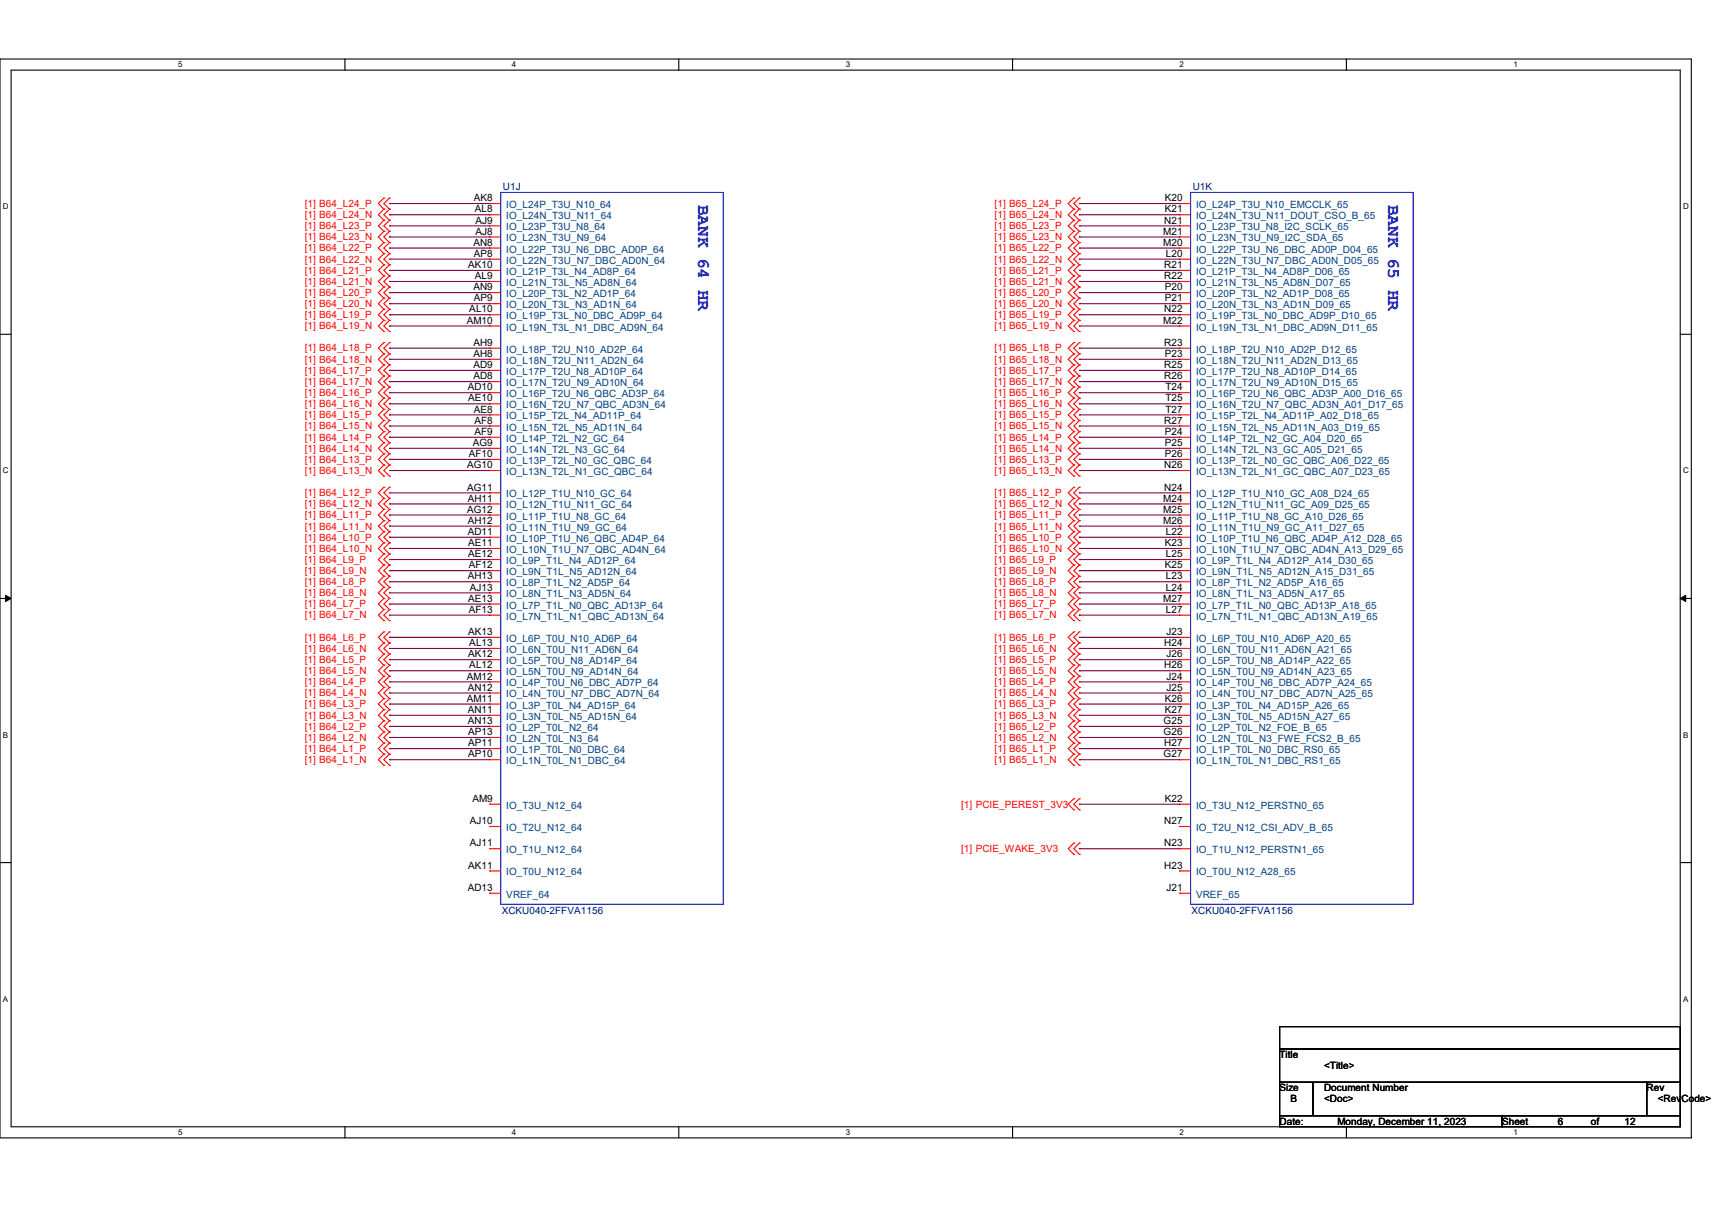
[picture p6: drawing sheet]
<svg xmlns="http://www.w3.org/2000/svg" width="297mm" height="210mm" viewBox="0 0 297 210" stroke-linecap="round" stroke-linejoin="round" font-family="sans-serif">
<defs><g id="words">
<g font-size="3.1" fill="#00f">
<text x="121.1" y="35.5" transform="rotate(90 121.1 35.5)">BANK 64 HR</text>
<text x="240.8" y="35.5" transform="rotate(90 240.8 35.5)">BANK 65 HR</text>
</g>
<g font-size="1.7" fill="#f00">
<text x="52.9" y="35.9">[1] B64_L24_P</text>
<text x="172.6" y="35.9">[1] B65_L24_P</text>
<text x="52.9" y="37.8">[1] B64_L24_N</text>
<text x="52.9" y="39.8">[1] B64_L23_P</text>
<text x="52.9" y="41.7">[1] B64_L23_N</text>
<text x="172.6" y="37.8">[1] B65_L24_N</text>
<text x="172.6" y="39.8">[1] B65_L23_P</text>
<text x="172.6" y="41.7">[1] B65_L23_N</text>
<text x="52.9" y="47.5">[1] B64_L21_P</text>
<text x="52.9" y="43.6">[1] B64_L22_P</text>
<text x="52.9" y="45.6">[1] B64_L22_N</text>
<text x="172.6" y="43.6">[1] B65_L22_P</text>
<text x="172.6" y="45.6">[1] B65_L22_N</text>
<text x="172.6" y="47.5">[1] B65_L21_P</text>
<text x="52.9" y="49.4">[1] B64_L21_N</text>
<text x="52.9" y="51.3">[1] B64_L20_P</text>
<text x="52.9" y="53.3">[1] B64_L20_N</text>
<text x="172.6" y="49.4">[1] B65_L21_N</text>
<text x="172.6" y="51.3">[1] B65_L20_P</text>
<text x="172.6" y="53.3">[1] B65_L20_N</text>
<text x="52.9" y="55.2">[1] B64_L19_P</text>
<text x="52.9" y="57.2">[1] B64_L19_N</text>
<text x="172.6" y="55.2">[1] B65_L19_P</text>
<text x="172.6" y="57.2">[1] B65_L19_N</text>
<text x="52.9" y="61">[1] B64_L18_P</text>
<text x="52.9" y="62.9">[1] B64_L18_N</text>
<text x="52.9" y="64.9">[1] B64_L17_P</text>
<text x="172.6" y="61">[1] B65_L18_P</text>
<text x="172.6" y="62.9">[1] B65_L18_N</text>
<text x="172.6" y="64.9">[1] B65_L17_P</text>
<text x="52.9" y="66.8">[1] B64_L17_N</text>
<text x="52.9" y="68.7">[1] B64_L16_P</text>
<text x="52.9" y="70.7">[1] B64_L16_N</text>
<text x="172.6" y="66.8">[1] B65_L17_N</text>
<text x="172.6" y="68.7">[1] B65_L16_P</text>
<text x="172.6" y="70.7">[1] B65_L16_N</text>
<text x="52.9" y="74.5">[1] B64_L15_N</text>
<text x="52.9" y="76.5">[1] B64_L14_P</text>
<text x="52.9" y="72.6">[1] B64_L15_P</text>
<text x="172.6" y="72.6">[1] B65_L15_P</text>
<text x="172.6" y="74.5">[1] B65_L15_N</text>
<text x="172.6" y="76.5">[1] B65_L14_P</text>
<text x="52.9" y="78.4">[1] B64_L14_N</text>
<text x="52.9" y="80.3">[1] B64_L13_P</text>
<text x="52.9" y="82.3">[1] B64_L13_N</text>
<text x="172.6" y="78.4">[1] B65_L14_N</text>
<text x="172.6" y="80.3">[1] B65_L13_P</text>
<text x="172.6" y="82.3">[1] B65_L13_N</text>
<text x="52.9" y="88">[1] B64_L12_N</text>
<text x="52.9" y="90">[1] B64_L11_P</text>
<text x="52.9" y="86.1">[1] B64_L12_P</text>
<text x="172.6" y="86.1">[1] B65_L12_P</text>
<text x="172.6" y="88">[1] B65_L12_N</text>
<text x="172.6" y="90">[1] B65_L11_P</text>
<text x="52.9" y="91.9">[1] B64_L11_N</text>
<text x="52.9" y="93.8">[1] B64_L10_P</text>
<text x="52.9" y="95.8">[1] B64_L10_N</text>
<text x="172.6" y="91.9">[1] B65_L11_N</text>
<text x="172.6" y="93.8">[1] B65_L10_P</text>
<text x="172.6" y="95.8">[1] B65_L10_N</text>
<text x="52.9" y="101.6">[1] B64_L8_P</text>
<text x="52.9" y="97.7">[1] B64_L9_P</text>
<text x="52.9" y="99.6">[1] B64_L9_N</text>
<text x="172.6" y="97.7">[1] B65_L9_P</text>
<text x="172.6" y="99.6">[1] B65_L9_N</text>
<text x="172.6" y="101.6">[1] B65_L8_P</text>
<text x="52.9" y="103.5">[1] B64_L8_N</text>
<text x="52.9" y="105.4">[1] B64_L7_P</text>
<text x="52.9" y="107.3">[1] B64_L7_N</text>
<text x="172.6" y="103.5">[1] B65_L8_N</text>
<text x="172.6" y="105.4">[1] B65_L7_P</text>
<text x="172.6" y="107.3">[1] B65_L7_N</text>
<text x="52.9" y="111.2">[1] B64_L6_P</text>
<text x="52.9" y="113.1">[1] B64_L6_N</text>
<text x="172.6" y="111.2">[1] B65_L6_P</text>
<text x="172.6" y="113.1">[1] B65_L6_N</text>
<text x="52.9" y="115.1">[1] B64_L5_P</text>
<text x="52.9" y="117">[1] B64_L5_N</text>
<text x="52.9" y="118.9">[1] B64_L4_P</text>
<text x="172.6" y="115.1">[1] B65_L5_P</text>
<text x="172.6" y="117">[1] B65_L5_N</text>
<text x="172.6" y="118.9">[1] B65_L4_P</text>
<text x="52.9" y="124.7">[1] B64_L3_N</text>
<text x="52.9" y="120.9">[1] B64_L4_N</text>
<text x="52.9" y="122.8">[1] B64_L3_P</text>
<text x="172.6" y="120.9">[1] B65_L4_N</text>
<text x="172.6" y="122.8">[1] B65_L3_P</text>
<text x="172.6" y="124.7">[1] B65_L3_N</text>
<text x="52.9" y="130.5">[1] B64_L1_P</text>
<text x="52.9" y="126.6">[1] B64_L2_P</text>
<text x="52.9" y="128.6">[1] B64_L2_N</text>
<text x="172.6" y="126.6">[1] B65_L2_P</text>
<text x="172.6" y="128.6">[1] B65_L2_N</text>
<text x="172.6" y="130.5">[1] B65_L1_P</text>
<text x="52.9" y="132.4">[1] B64_L1_N</text>
<text x="172.6" y="132.4">[1] B65_L1_N</text>
<text x="166.8" y="140.2">[1] PCIE_PEREST_3V3</text>
<text x="166.8" y="147.9">[1] PCIE_WAKE_3V3</text>
</g>
<g font-size="1.7">
<text x="82.2" y="34.9">AK8</text>
<text x="202.1" y="34.9">K20</text>
<text x="82.4" y="36.9">AL8</text>
<text x="82.5" y="38.8">AJ9</text>
<text x="82.5" y="40.7">AJ8</text>
<text x="201.8" y="40.7">M21</text>
<text x="202" y="38.8">N21</text>
<text x="202.1" y="36.9">K21</text>
<text x="81.2" y="46.5">AK10</text>
<text x="82.1" y="42.7">AN8</text>
<text x="82.2" y="44.6">AP8</text>
<text x="201.8" y="42.7">M20</text>
<text x="202" y="46.5">R21</text>
<text x="202.3" y="44.6">L20</text>
<text x="82.1" y="50.4">AN9</text>
<text x="82.2" y="52.3">AP9</text>
<text x="82.4" y="48.5">AL9</text>
<text x="202" y="48.5">R22</text>
<text x="202.1" y="50.4">P20</text>
<text x="202.1" y="52.3">P21</text>
<text x="81" y="56.2">AM10</text>
<text x="81.4" y="54.2">AL10</text>
<text x="201.8" y="56.2">M22</text>
<text x="202" y="54.2">N22</text>
<text x="82.1" y="60">AH9</text>
<text x="82.1" y="62">AH8</text>
<text x="82.1" y="63.9">AD9</text>
<text x="82.1" y="65.8">AD8</text>
<text x="202" y="60">R23</text>
<text x="202" y="63.9">R25</text>
<text x="202" y="65.8">R26</text>
<text x="202.1" y="62">P23</text>
<text x="81.1" y="67.8">AD10</text>
<text x="81.2" y="69.7">AE10</text>
<text x="82.2" y="71.6">AE8</text>
<text x="202.2" y="67.8">T24</text>
<text x="202.2" y="69.7">T25</text>
<text x="202.2" y="71.6">T27</text>
<text x="82" y="77.4">AG9</text>
<text x="82.3" y="73.5">AF8</text>
<text x="82.3" y="75.5">AF9</text>
<text x="202" y="73.5">R27</text>
<text x="202.1" y="75.5">P24</text>
<text x="202.1" y="77.4">P25</text>
<text x="81" y="81.3">AG10</text>
<text x="81.3" y="79.3">AF10</text>
<text x="202" y="81.3">N26</text>
<text x="202.1" y="79.3">P26</text>
<text x="81" y="85.1">AG11</text>
<text x="81" y="89">AG12</text>
<text x="81.1" y="87.1">AH11</text>
<text x="201.8" y="87.1">M24</text>
<text x="201.8" y="89">M25</text>
<text x="202" y="85.1">N24</text>
<text x="81.1" y="90.9">AH12</text>
<text x="81.1" y="92.8">AD11</text>
<text x="81.2" y="94.8">AE11</text>
<text x="201.8" y="90.9">M26</text>
<text x="202.1" y="94.8">K23</text>
<text x="202.3" y="92.8">L22</text>
<text x="81.1" y="100.6">AH13</text>
<text x="81.2" y="96.7">AE12</text>
<text x="81.3" y="98.6">AF12</text>
<text x="202.1" y="98.6">K25</text>
<text x="202.3" y="96.7">L25</text>
<text x="202.3" y="100.6">L23</text>
<text x="81.2" y="104.4">AE13</text>
<text x="81.3" y="106.4">AF13</text>
<text x="81.5" y="102.5">AJ13</text>
<text x="201.8" y="104.4">M27</text>
<text x="202.3" y="102.5">L24</text>
<text x="202.3" y="106.4">L27</text>
<text x="81.2" y="110.2">AK13</text>
<text x="81.4" y="112.1">AL13</text>
<text x="202" y="112.1">H24</text>
<text x="202.4" y="110.2">J23</text>
<text x="81" y="117.9">AM12</text>
<text x="81.1" y="119.9">AN12</text>
<text x="81.2" y="114.1">AK12</text>
<text x="81.4" y="116">AL12</text>
<text x="202" y="116">H26</text>
<text x="202.4" y="114.1">J26</text>
<text x="202.4" y="117.9">J24</text>
<text x="202.4" y="119.9">J25</text>
<text x="81" y="121.8">AM11</text>
<text x="81.1" y="123.7">AN11</text>
<text x="81.1" y="125.7">AN13</text>
<text x="201.9" y="125.7">G25</text>
<text x="202.1" y="121.8">K26</text>
<text x="202.1" y="123.7">K27</text>
<text x="81.2" y="127.6">AP13</text>
<text x="81.2" y="129.5">AP11</text>
<text x="81.2" y="131.4">AP10</text>
<text x="201.9" y="127.6">G26</text>
<text x="201.9" y="131.4">G27</text>
<text x="202" y="129.5">H27</text>
<text x="81.5" y="143">AJ10</text>
<text x="82" y="139.2">AM9</text>
<text x="202" y="143">N27</text>
<text x="202.1" y="139.2">K22</text>
<text x="81.5" y="146.9">AJ11</text>
<text x="202" y="146.9">N23</text>
<text x="81.1" y="154.6">AD13</text>
<text x="81.2" y="150.7">AK11</text>
<text x="202" y="150.7">H23</text>
<text x="202.4" y="154.6">J21</text>
<text x="222" y="183.6">Title</text>
<text x="229.7" y="185.5">&lt;Title&gt;</text>
<text x="222" y="189.4">Size</text>
<text x="223.9" y="191.3">B</text>
<text x="229.7" y="189.4">Document Number</text>
<text x="229.7" y="191.3">&lt;Doc&gt;</text>
<text x="285.7" y="189.4">Rev</text>
<text x="287.6" y="191.3">&lt;RevCode&gt;</text>
<text x="222" y="195.2">Date:</text>
<text x="232" y="195.2">Monday, December 11, 2023</text>
<text x="260.6" y="195.2">Sheet</text>
<text x="270.2" y="195.2">6</text>
<text x="276" y="195.2">of</text>
<text x="281.8" y="195.2">12</text>
</g>
<g font-size="1.7" fill="#000080">
<text x="87.2" y="33">U1J</text>
<text x="206.9" y="33">U1K</text>
<text x="87.1" y="158.7">XCKU040-2FFVA1156</text>
<text x="206.7" y="158.7">XCKU040-2FFVA1156</text>
</g>
<g font-size="1.7" fill="#004080">
<text x="87.8" y="36.1">IO_L24P_T3U_N10_64</text>
<text x="87.8" y="38.1">IO_L24N_T3U_N11_64</text>
<text x="87.8" y="40">IO_L23P_T3U_N8_64</text>
<text x="87.8" y="41.9">IO_L23N_T3U_N9_64</text>
<text x="207.5" y="36.1">IO_L24P_T3U_N10_EMCCLK_65</text>
<text x="207.5" y="38.1">IO_L24N_T3U_N11_DOUT_CSO_B_65</text>
<text x="207.5" y="40">IO_L23P_T3U_N8_I2C_SCLK_65</text>
<text x="207.5" y="41.9">IO_L23N_T3U_N9_I2C_SDA_65</text>
<text x="87.8" y="43.8">IO_L22P_T3U_N6_DBC_AD0P_64</text>
<text x="87.8" y="45.8">IO_L22N_T3U_N7_DBC_AD0N_64</text>
<text x="87.8" y="47.7">IO_L21P_T3L_N4_AD8P_64</text>
<text x="207.5" y="43.8">IO_L22P_T3U_N6_DBC_AD0P_D04_65</text>
<text x="207.5" y="45.8">IO_L22N_T3U_N7_DBC_AD0N_D05_65</text>
<text x="207.5" y="47.7">IO_L21P_T3L_N4_AD8P_D06_65</text>
<text x="87.8" y="49.6">IO_L21N_T3L_N5_AD8N_64</text>
<text x="87.8" y="51.6">IO_L20P_T3L_N2_AD1P_64</text>
<text x="87.8" y="53.5">IO_L20N_T3L_N3_AD1N_64</text>
<text x="207.5" y="49.6">IO_L21N_T3L_N5_AD8N_D07_65</text>
<text x="207.5" y="51.6">IO_L20P_T3L_N2_AD1P_D08_65</text>
<text x="207.5" y="53.5">IO_L20N_T3L_N3_AD1N_D09_65</text>
<text x="87.8" y="55.4">IO_L19P_T3L_N0_DBC_AD9P_64</text>
<text x="87.8" y="57.4">IO_L19N_T3L_N1_DBC_AD9N_64</text>
<text x="207.5" y="55.4">IO_L19P_T3L_N0_DBC_AD9P_D10_65</text>
<text x="207.5" y="57.4">IO_L19N_T3L_N1_DBC_AD9N_D11_65</text>
<text x="87.8" y="61.2">IO_L18P_T2U_N10_AD2P_64</text>
<text x="87.8" y="63.1">IO_L18N_T2U_N11_AD2N_64</text>
<text x="87.8" y="65.1">IO_L17P_T2U_N8_AD10P_64</text>
<text x="207.5" y="61.2">IO_L18P_T2U_N10_AD2P_D12_65</text>
<text x="207.5" y="63.1">IO_L18N_T2U_N11_AD2N_D13_65</text>
<text x="207.5" y="65.1">IO_L17P_T2U_N8_AD10P_D14_65</text>
<text x="87.8" y="67">IO_L17N_T2U_N9_AD10N_64</text>
<text x="87.8" y="68.9">IO_L16P_T2U_N6_QBC_AD3P_64</text>
<text x="87.8" y="70.9">IO_L16N_T2U_N7_QBC_AD3N_64</text>
<text x="207.5" y="67">IO_L17N_T2U_N9_AD10N_D15_65</text>
<text x="207.5" y="68.9">IO_L16P_T2U_N6_QBC_AD3P_A00_D16_65</text>
<text x="207.5" y="70.9">IO_L16N_T2U_N7_QBC_AD3N_A01_D17_65</text>
<text x="87.8" y="72.8">IO_L15P_T2L_N4_AD11P_64</text>
<text x="87.8" y="74.7">IO_L15N_T2L_N5_AD11N_64</text>
<text x="87.8" y="76.7">IO_L14P_T2L_N2_GC_64</text>
<text x="207.5" y="72.8">IO_L15P_T2L_N4_AD11P_A02_D18_65</text>
<text x="207.5" y="74.7">IO_L15N_T2L_N5_AD11N_A03_D19_65</text>
<text x="207.5" y="76.7">IO_L14P_T2L_N2_GC_A04_D20_65</text>
<text x="87.8" y="78.6">IO_L14N_T2L_N3_GC_64</text>
<text x="87.8" y="80.5">IO_L13P_T2L_N0_GC_QBC_64</text>
<text x="87.8" y="82.4">IO_L13N_T2L_N1_GC_QBC_64</text>
<text x="207.5" y="78.6">IO_L14N_T2L_N3_GC_A05_D21_65</text>
<text x="207.5" y="80.5">IO_L13P_T2L_N0_GC_QBC_A06_D22_65</text>
<text x="207.5" y="82.4">IO_L13N_T2L_N1_GC_QBC_A07_D23_65</text>
<text x="87.8" y="86.3">IO_L12P_T1U_N10_GC_64</text>
<text x="87.8" y="88.2">IO_L12N_T1U_N11_GC_64</text>
<text x="207.5" y="86.3">IO_L12P_T1U_N10_GC_A08_D24_65</text>
<text x="207.5" y="88.2">IO_L12N_T1U_N11_GC_A09_D25_65</text>
<text x="87.8" y="90.2">IO_L11P_T1U_N8_GC_64</text>
<text x="87.8" y="92.1">IO_L11N_T1U_N9_GC_64</text>
<text x="87.8" y="94">IO_L10P_T1U_N6_QBC_AD4P_64</text>
<text x="87.8" y="96">IO_L10N_T1U_N7_QBC_AD4N_64</text>
<text x="207.5" y="90.2">IO_L11P_T1U_N8_GC_A10_D26_65</text>
<text x="207.5" y="92.1">IO_L11N_T1U_N9_GC_A11_D27_65</text>
<text x="207.5" y="94">IO_L10P_T1U_N6_QBC_AD4P_A12_D28_65</text>
<text x="207.5" y="96">IO_L10N_T1U_N7_QBC_AD4N_A13_D29_65</text>
<text x="87.8" y="97.9">IO_L9P_T1L_N4_AD12P_64</text>
<text x="87.8" y="99.8">IO_L9N_T1L_N5_AD12N_64</text>
<text x="87.8" y="101.7">IO_L8P_T1L_N2_AD5P_64</text>
<text x="207.5" y="97.9">IO_L9P_T1L_N4_AD12P_A14_D30_65</text>
<text x="207.5" y="99.8">IO_L9N_T1L_N5_AD12N_A15_D31_65</text>
<text x="207.5" y="101.7">IO_L8P_T1L_N2_AD5P_A16_65</text>
<text x="87.8" y="103.7">IO_L8N_T1L_N3_AD5N_64</text>
<text x="87.8" y="105.6">IO_L7P_T1L_N0_QBC_AD13P_64</text>
<text x="87.8" y="107.5">IO_L7N_T1L_N1_QBC_AD13N_64</text>
<text x="207.5" y="103.7">IO_L8N_T1L_N3_AD5N_A17_65</text>
<text x="207.5" y="105.6">IO_L7P_T1L_N0_QBC_AD13P_A18_65</text>
<text x="207.5" y="107.5">IO_L7N_T1L_N1_QBC_AD13N_A19_65</text>
<text x="87.8" y="111.4">IO_L6P_T0U_N10_AD6P_64</text>
<text x="87.8" y="113.3">IO_L6N_T0U_N11_AD6N_64</text>
<text x="207.5" y="111.4">IO_L6P_T0U_N10_AD6P_A20_65</text>
<text x="207.5" y="113.3">IO_L6N_T0U_N11_AD6N_A21_65</text>
<text x="87.8" y="115.3">IO_L5P_T0U_N8_AD14P_64</text>
<text x="87.8" y="117.2">IO_L5N_T0U_N9_AD14N_64</text>
<text x="87.8" y="119.1">IO_L4P_T0U_N6_DBC_AD7P_64</text>
<text x="207.5" y="115.3">IO_L5P_T0U_N8_AD14P_A22_65</text>
<text x="207.5" y="117.2">IO_L5N_T0U_N9_AD14N_A23_65</text>
<text x="207.5" y="119.1">IO_L4P_T0U_N6_DBC_AD7P_A24_65</text>
<text x="87.8" y="121.1">IO_L4N_T0U_N7_DBC_AD7N_64</text>
<text x="87.8" y="123">IO_L3P_T0L_N4_AD15P_64</text>
<text x="87.8" y="124.9">IO_L3N_T0L_N5_AD15N_64</text>
<text x="207.5" y="121.1">IO_L4N_T0U_N7_DBC_AD7N_A25_65</text>
<text x="207.5" y="123">IO_L3P_T0L_N4_AD15P_A26_65</text>
<text x="207.5" y="124.9">IO_L3N_T0L_N5_AD15N_A27_65</text>
<text x="87.8" y="126.9">IO_L2P_T0L_N2_64</text>
<text x="87.8" y="128.8">IO_L2N_T0L_N3_64</text>
<text x="87.8" y="130.7">IO_L1P_T0L_N0_DBC_64</text>
<text x="207.5" y="126.9">IO_L2P_T0L_N2_FOE_B_65</text>
<text x="207.5" y="128.8">IO_L2N_T0L_N3_FWE_FCS2_B_65</text>
<text x="207.5" y="130.7">IO_L1P_T0L_N0_DBC_RS0_65</text>
<text x="87.8" y="132.6">IO_L1N_T0L_N1_DBC_64</text>
<text x="207.5" y="132.6">IO_L1N_T0L_N1_DBC_RS1_65</text>
<text x="87.8" y="140.4">IO_T3U_N12_64</text>
<text x="207.5" y="140.4">IO_T3U_N12_PERSTN0_65</text>
<text x="87.8" y="144.2">IO_T2U_N12_64</text>
<text x="87.8" y="148.1">IO_T1U_N12_64</text>
<text x="207.5" y="144.2">IO_T2U_N12_CSI_ADV_B_65</text>
<text x="207.5" y="148.1">IO_T1U_N12_PERSTN1_65</text>
<text x="87.8" y="155.8">VREF_64</text>
<text x="87.8" y="151.9">IO_T0U_N12_64</text>
<text x="207.5" y="155.8">VREF_65</text>
<text x="207.5" y="151.9">IO_T0U_N12_A28_65</text>
</g>
<g font-size="1.4">
<text x="30.9" y="11.7">5</text>
<text x="88.8" y="11.7">4</text>
<text x="146.7" y="11.7">3</text>
<text x="204.6" y="11.7">2</text>
<text x="262.6" y="11.7">1</text>
<text x=".5" y="36.3">D</text>
<text x="292" y="36.3">D</text>
<text x=".5" y="82.2">C</text>
<text x="292" y="82.2">C</text>
<text x=".5" y="128">B</text>
<text x="292" y="128">B</text>
<text x=".5" y="173.9">A</text>
<text x="292" y="173.9">A</text>
<text x="30.9" y="197">5</text>
<text x="88.8" y="197">4</text>
<text x="146.7" y="197">3</text>
<text x="204.6" y="197">2</text>
<text x="262.6" y="197">1</text>
</g>
</g></defs>
<path d="M0 10.2h293.4v187.3h-293.4zM1.9 12.2h289.6v183.4h-289.6z" fill="none" stroke="#000" stroke-width=".19"/>
<g fill="#fff">
<path d="M30.9 10.5h.7v1.5h-.7z"/>
<path d="M30.9 195.8h.7v1.5h-.7z"/>
</g>
<path d="M59.8 10.2v2M59.8 195.6v1.9" fill="none" stroke="#000" stroke-width=".19"/>
<g fill="#fff">
<path d="M88.8 10.5h.8v1.5h-.8z"/>
<path d="M88.8 195.8h.8v1.5h-.8z"/>
</g>
<path d="M117.8 10.2v2M117.8 195.6v1.9" fill="none" stroke="#000" stroke-width=".19"/>
<g fill="#fff">
<path d="M146.7 10.5h.8v1.5h-.8z"/>
<path d="M146.7 195.8h.8v1.5h-.8z"/>
</g>
<path d="M175.7 10.2v2M175.7 195.6v1.9" fill="none" stroke="#000" stroke-width=".19"/>
<g fill="#fff">
<path d="M204.6 10.5h.8v1.5h-.8z"/>
<path d="M204.6 195.8h.8v1.5h-.8z"/>
</g>
<path d="M233.6 10.2v2M233.6 195.6v1.9" fill="none" stroke="#000" stroke-width=".19"/>
<g fill="#fff">
<path d="M262.5 10.5h.8v1.5h-.8z"/>
<path d="M262.5 195.8h.8v1.5h-.8z"/>
<path d="M.5 35.1h1v1.5h-1z"/>
<path d="M292 35.1h1v1.5h-1z"/>
<path d="M.5 80.9h1v1.6h-1z"/>
<path d="M292 80.9h1v1.6h-1z"/>
</g>
<path d="M0 58h1.9M291.5 58h1.9" fill="none" stroke="#000" stroke-width=".19"/>
<g fill="#fff">
<path d="M.5 126.8h.9v1.5h-.9z"/>
<path d="M292 126.8h.9v1.5h-.9z"/>
</g>
<path d="M0 103.9h1.9M291.5 103.9h1.9" fill="none" stroke="#000" stroke-width=".19"/>
<path d="M1 103.3l.9 .6-.9 .5zM291.5 103.9l.9-.6v1.1z" fill="#000" stroke="#000" stroke-width=".17"/>
<g fill="#fff">
<path d="M.5 172.6h.9v1.6h-.9z"/>
<path d="M292 172.6h.9v1.6h-.9z"/>
</g>
<path d="M0 149.7h1.9M291.5 149.7h1.9M222 178.2h69.5v3.9h-69.5zM222 182.1h69.5v5.7h-69.5zM222 187.8h5.8v5.8h-5.8zM222 193.6h38.6v2h-38.6zM227.8 187.8h57.9v5.8h-57.9zM260.6 193.6h30.9v2h-30.9zM285.7 187.8h5.8v5.8h-5.8z" fill="none" stroke="#000" stroke-width=".19"/>
<g fill="none" stroke="#f00" stroke-width=".19">
<path d="M66.6 34.4h.1M66.6 36.3h.1M66.6 38.2h.1M66.6 34.4l-1 .9 1 1M66.6 36.3l-1 1 1 .9M66.6 38.2l-1 1 1 1M67.6 34.4h.1M67.6 36.3h.1M67.6 38.2h.1M67.6 34.4l-1 .9 1 1M67.6 36.3l-1 1 1 .9M67.6 38.2l-1 1 1 1"/>
<path d="M84.9 35.3h.1M84.9 37.3h.1M84.9 39.2h.1M84.9 35.3h2M84.9 37.3h2M84.9 39.2h2M186.3 34.4h.1M186.3 36.3h.1M186.3 38.2h.1M186.3 34.4l-1 .9 1 1M186.3 36.3l-1 1 1 .9M186.3 38.2l-1 1 1 1"/>
<path d="M187.2 34.4h.1M187.2 36.3h.1M187.2 38.2h.1M187.2 34.4l-.9 .9 .9 1M187.2 36.3l-.9 1 .9 .9M187.2 38.2l-.9 1 .9 1M204.6 35.3h.1M204.6 37.3h.1M204.6 39.2h.1M204.6 35.3h1.9M204.6 37.3h1.9M204.6 39.2h1.9"/>
<path d="M66.6 59.5h.1M66.6 46h.1M66.6 47.9h.1M66.6 49.8h.1M66.6 51.8h.1M66.6 40.2h.1M66.6 42.1h.1M66.6 44h.1M66.6 53.7h.1M66.6 55.6h.1M66.6 57.5h.1M66.6 59.5l-1 .9 1 1"/>
<path d="M66.6 46l-1 .9 1 1M66.6 47.9l-1 1 1 .9M66.6 49.8l-1 1 1 1M66.6 40.2l-1 .9 1 1M66.6 42.1l-1 1 1 .9M66.6 44l-1 1 1 1M66.6 51.8l-1 .9 1 1M66.6 53.7l-1 .9 1 1M66.6 55.6l-1 1 1 .9M67.6 59.5h.1M67.6 46h.1M67.6 47.9h.1"/>
<path d="M67.6 49.8h.1M67.6 51.8h.1M67.6 40.2h.1M67.6 42.1h.1M67.6 44h.1M67.6 53.7h.1M67.6 55.6h.1M67.6 57.5h.1M67.6 59.5l-1 .9 1 1M67.6 46l-1 .9 1 1M67.6 47.9l-1 1 1 .9M67.6 49.8l-1 1 1 1"/>
<path d="M67.6 40.2l-1 .9 1 1M67.6 42.1l-1 1 1 .9M67.6 44l-1 1 1 1M67.6 51.8l-1 .9 1 1M67.6 53.7l-1 .9 1 1M67.6 55.6l-1 1 1 .9M84.9 41.1h.1M84.9 43.1h.1M84.9 45h.1M84.9 46.9h.1M84.9 48.9h.1M84.9 50.8h.1"/>
<path d="M84.9 52.7h.1M84.9 54.6h.1M84.9 56.6h.1M84.9 41.1h2M84.9 43.1h2M84.9 45h2M84.9 46.9h2M84.9 48.9h2M84.9 50.8h2M84.9 52.7h2M84.9 54.6h2M84.9 56.6h2"/>
<path d="M186.3 40.2h.1M186.3 42.1h.1M186.3 44h.1M186.3 46h.1M186.3 47.9h.1M186.3 49.8h.1M186.3 51.8h.1M186.3 53.7h.1M186.3 55.6h.1M186.3 57.5h.1M186.3 59.5h.1M186.3 40.2l-1 .9 1 1"/>
<path d="M186.3 42.1l-1 1 1 .9M186.3 44l-1 1 1 1M186.3 46l-1 .9 1 1M186.3 47.9l-1 1 1 .9M186.3 49.8l-1 1 1 1M186.3 51.8l-1 .9 1 1M186.3 53.7l-1 .9 1 1M186.3 55.6l-1 1 1 .9M186.3 59.5l-1 .9 1 1M187.2 40.2h.1M187.2 42.1h.1M187.2 44h.1"/>
<path d="M187.2 46h.1M187.2 47.9h.1M187.2 49.8h.1M187.2 51.8h.1M187.2 53.7h.1M187.2 55.6h.1M187.2 57.5h.1M187.2 59.5h.1M187.2 40.2l-.9 .9 .9 1M187.2 42.1l-.9 1 .9 .9M187.2 44l-.9 1 .9 1M187.2 46l-.9 .9 .9 1"/>
<path d="M187.2 47.9l-.9 1 .9 .9M187.2 49.8l-.9 1 .9 1M187.2 51.8l-.9 .9 .9 1M187.2 53.7l-.9 .9 .9 1M187.2 55.6l-.9 1 .9 .9M187.2 59.5l-.9 .9 .9 1M204.6 41.1h.1M204.6 43.1h.1M204.6 45h.1M204.6 46.9h.1M204.6 48.9h.1M204.6 50.8h.1"/>
<path d="M204.6 52.7h.1M204.6 54.6h.1M204.6 56.6h.1M204.6 41.1h1.9M204.6 43.1h1.9M204.6 45h1.9M204.6 46.9h1.9M204.6 48.9h1.9M204.6 50.8h1.9M204.6 52.7h1.9M204.6 54.6h1.9M204.6 56.6h1.9"/>
<path d="M66.6 61.4h.1M66.6 73h.1M66.6 74.9h.1M66.6 76.8h.1M66.6 78.8h.1M66.6 63.3h.1M66.6 65.3h.1M66.6 67.2h.1M66.6 69.1h.1M66.6 71.1h.1M66.6 73l-1 .9 1 1M66.6 74.9l-1 1 1 .9"/>
<path d="M66.6 76.8l-1 1 1 1M66.6 61.4l-1 1 1 .9M66.6 63.3l-1 1 1 1M66.6 65.3l-1 .9 1 1M66.6 67.2l-1 1 1 .9M66.6 69.1l-1 1 1 1M66.6 71.1l-1 .9 1 1M66.6 78.8l-1 .9 1 1M67.6 61.4h.1M67.6 73h.1M67.6 74.9h.1M67.6 76.8h.1"/>
<path d="M67.6 78.8h.1M67.6 63.3h.1M67.6 65.3h.1M67.6 67.2h.1M67.6 69.1h.1M67.6 71.1h.1M67.6 73l-1 .9 1 1M67.6 74.9l-1 1 1 .9M67.6 76.8l-1 1 1 1M67.6 61.4l-1 1 1 .9M67.6 63.3l-1 1 1 1M67.6 65.3l-1 .9 1 1"/>
<path d="M67.6 67.2l-1 1 1 .9M67.6 69.1l-1 1 1 1M67.6 71.1l-1 .9 1 1M67.6 78.8l-1 .9 1 1M84.9 60.4h.1M84.9 62.4h.1M84.9 64.3h.1M84.9 66.2h.1M84.9 68.2h.1M84.9 70.1h.1M84.9 72h.1M84.9 73.9h.1"/>
<path d="M84.9 75.9h.1M84.9 77.8h.1M84.9 79.7h.1M84.9 60.4h2M84.9 62.4h2M84.9 64.3h2M84.9 66.2h2M84.9 68.2h2M84.9 70.1h2M84.9 72h2M84.9 73.9h2M84.9 75.9h2"/>
<path d="M84.9 77.8h2M84.9 79.7h2M186.3 61.4h.1M186.3 63.3h.1M186.3 65.3h.1M186.3 67.2h.1M186.3 69.1h.1M186.3 71.1h.1M186.3 73h.1M186.3 74.9h.1M186.3 76.8h.1M186.3 78.8h.1"/>
<path d="M186.3 61.4l-1 1 1 .9M186.3 63.3l-1 1 1 1M186.3 65.3l-1 .9 1 1M186.3 67.2l-1 1 1 .9M186.3 69.1l-1 1 1 1M186.3 71.1l-1 .9 1 1M186.3 73l-1 .9 1 1M186.3 74.9l-1 1 1 .9M186.3 76.8l-1 1 1 1M186.3 78.8l-1 .9 1 1M187.2 61.4h.1M187.2 63.3h.1"/>
<path d="M187.2 65.3h.1M187.2 67.2h.1M187.2 69.1h.1M187.2 71.1h.1M187.2 73h.1M187.2 74.9h.1M187.2 76.8h.1M187.2 78.8h.1M187.2 61.4l-.9 1 .9 .9M187.2 63.3l-.9 1 .9 1M187.2 65.3l-.9 .9 .9 1M187.2 67.2l-.9 1 .9 .9"/>
<path d="M187.2 69.1l-.9 1 .9 1M187.2 71.1l-.9 .9 .9 1M187.2 73l-.9 .9 .9 1M187.2 74.9l-.9 1 .9 .9M187.2 76.8l-.9 1 .9 1M187.2 78.8l-.9 .9 .9 1M204.6 60.4h.1M204.6 62.4h.1M204.6 64.3h.1M204.6 66.2h.1M204.6 68.2h.1M204.6 70.1h.1"/>
<path d="M204.6 72h.1M204.6 73.9h.1M204.6 75.9h.1M204.6 77.8h.1M204.6 79.7h.1M204.6 60.4h1.9M204.6 62.4h1.9M204.6 64.3h1.9M204.6 66.2h1.9M204.6 68.2h1.9M204.6 70.1h1.9M204.6 72h1.9"/>
<path d="M204.6 73.9h1.9M204.6 75.9h1.9M204.6 77.8h1.9M204.6 79.7h1.9M66.6 86.5h.1M66.6 88.4h.1M66.6 90.4h.1M66.6 92.3h.1M66.6 94.2h.1M66.6 96.1h.1M66.6 98.1h.1M66.6 80.7h.1"/>
<path d="M66.6 82.6h.1M66.6 84.6h.1M66.6 86.5l-1 1 1 .9M66.6 88.4l-1 1 1 1M66.6 90.4l-1 .9 1 1M66.6 92.3l-1 .9 1 1M66.6 94.2l-1 1 1 .9M66.6 96.1l-1 1 1 1M66.6 98.1l-1 .9 1 1M66.6 80.7l-1 1 1 .9M66.6 84.6l-1 .9 1 1M67.6 86.5h.1"/>
<path d="M67.6 88.4h.1M67.6 90.4h.1M67.6 92.3h.1M67.6 94.2h.1M67.6 96.1h.1M67.6 98.1h.1M67.6 80.7h.1M67.6 82.6h.1M67.6 84.6h.1M67.6 86.5l-1 1 1 .9M67.6 88.4l-1 1 1 1M67.6 90.4l-1 .9 1 1"/>
<path d="M67.6 92.3l-1 .9 1 1M67.6 94.2l-1 1 1 .9M67.6 96.1l-1 1 1 1M67.6 98.1l-1 .9 1 1M67.6 80.7l-1 1 1 .9M67.6 84.6l-1 .9 1 1M84.9 81.7h.1M84.9 85.5h.1M84.9 87.5h.1M84.9 89.4h.1M84.9 91.3h.1M84.9 93.2h.1"/>
<path d="M84.9 95.2h.1M84.9 97.1h.1M84.9 99h.1M84.9 81.7h2M84.9 85.5h2M84.9 87.5h2M84.9 89.4h2M84.9 91.3h2M84.9 93.2h2M84.9 95.2h2M84.9 97.1h2M84.9 99h2"/>
<path d="M186.3 80.7h.1M186.3 82.6h.1M186.3 84.6h.1M186.3 86.5h.1M186.3 88.4h.1M186.3 90.4h.1M186.3 92.3h.1M186.3 94.2h.1M186.3 96.1h.1M186.3 98.1h.1M186.3 80.7l-1 1 1 .9M186.3 84.6l-1 .9 1 1"/>
<path d="M186.3 86.5l-1 1 1 .9M186.3 88.4l-1 1 1 1M186.3 90.4l-1 .9 1 1M186.3 92.3l-1 .9 1 1M186.3 94.2l-1 1 1 .9M186.3 96.1l-1 1 1 1M186.3 98.1l-1 .9 1 1M187.2 80.7h.1M187.2 82.6h.1M187.2 84.6h.1M187.2 86.5h.1M187.2 88.4h.1"/>
<path d="M187.2 90.4h.1M187.2 92.3h.1M187.2 94.2h.1M187.2 96.1h.1M187.2 98.1h.1M187.2 80.7l-.9 1 .9 .9M187.2 84.6l-.9 .9 .9 1M187.2 86.5l-.9 1 .9 .9M187.2 88.4l-.9 1 .9 1M187.2 90.4l-.9 .9 .9 1M187.2 92.3l-.9 .9 .9 1M187.2 94.2l-.9 1 .9 .9"/>
<path d="M187.2 96.1l-.9 1 .9 1M187.2 98.1l-.9 .9 .9 1M204.6 81.7h.1M204.6 85.5h.1M204.6 87.5h.1M204.6 89.4h.1M204.6 91.3h.1M204.6 93.2h.1M204.6 95.2h.1M204.6 97.1h.1M204.6 99h.1M204.6 81.7h1.9"/>
<path d="M204.6 85.5h1.9M204.6 87.5h1.9M204.6 89.4h1.9M204.6 91.3h1.9M204.6 93.2h1.9M204.6 95.2h1.9M204.6 97.1h1.9M204.6 99h1.9M66.6 109.7h.1M66.6 111.6h.1M66.6 100h.1M66.6 101.9h.1"/>
<path d="M66.6 113.5h.1M66.6 115.4h.1M66.6 117.4h.1M66.6 119.3h.1M66.6 103.9h.1M66.6 105.8h.1M66.6 107.7h.1M66.6 109.7l-1 .9 1 1M66.6 100l-1 1 1 .9M66.6 111.6l-1 .9 1 1M66.6 113.5l-1 1 1 .9M66.6 115.4l-1 1 1 1"/>
<path d="M66.6 117.4l-1 .9 1 1M66.6 119.3l-1 1 1 .9M66.6 101.9l-1 1 1 1M66.6 103.9l-1 .9 1 1M66.6 105.8l-1 1 1 .9M67.6 109.7h.1M67.6 111.6h.1M67.6 100h.1M67.6 101.9h.1M67.6 113.5h.1M67.6 115.4h.1M67.6 117.4h.1"/>
<path d="M67.6 119.3h.1M67.6 103.9h.1M67.6 105.8h.1M67.6 107.7h.1M67.6 109.7l-1 .9 1 1M67.6 100l-1 1 1 .9M67.6 111.6l-1 .9 1 1M67.6 113.5l-1 1 1 .9M67.6 115.4l-1 1 1 1M67.6 117.4l-1 .9 1 1M67.6 119.3l-1 1 1 .9M67.6 101.9l-1 1 1 1"/>
<path d="M67.6 103.9l-1 .9 1 1M67.6 105.8l-1 1 1 .9M84.9 101h.1M84.9 102.9h.1M84.9 104.8h.1M84.9 106.8h.1M84.9 110.6h.1M84.9 112.5h.1M84.9 114.5h.1M84.9 116.4h.1M84.9 118.3h.1M84.9 101h2"/>
<path d="M84.9 102.9h2M84.9 104.8h2M84.9 106.8h2M84.9 110.6h2M84.9 112.5h2M84.9 114.5h2M84.9 116.4h2M84.9 118.3h2M186.3 100h.1M186.3 101.9h.1M186.3 103.9h.1M186.3 105.8h.1"/>
<path d="M186.3 107.7h.1M186.3 109.7h.1M186.3 111.6h.1M186.3 113.5h.1M186.3 115.4h.1M186.3 117.4h.1M186.3 119.3h.1M186.3 100l-1 1 1 .9M186.3 101.9l-1 1 1 1M186.3 103.9l-1 .9 1 1M186.3 105.8l-1 1 1 .9M186.3 109.7l-1 .9 1 1"/>
<path d="M186.3 111.6l-1 .9 1 1M186.3 113.5l-1 1 1 .9M186.3 115.4l-1 1 1 1M186.3 117.4l-1 .9 1 1M186.3 119.3l-1 1 1 .9M187.2 100h.1M187.2 101.9h.1M187.2 103.9h.1M187.2 105.8h.1M187.2 107.7h.1M187.2 109.7h.1M187.2 111.6h.1"/>
<path d="M187.2 113.5h.1M187.2 115.4h.1M187.2 117.4h.1M187.2 119.3h.1M187.2 100l-.9 1 .9 .9M187.2 101.9l-.9 1 .9 1M187.2 103.9l-.9 .9 .9 1M187.2 105.8l-.9 1 .9 .9M187.2 109.7l-.9 .9 .9 1M187.2 111.6l-.9 .9 .9 1M187.2 113.5l-.9 1 .9 .9M187.2 115.4l-.9 1 .9 1"/>
<path d="M187.2 117.4l-.9 .9 .9 1M187.2 119.3l-.9 1 .9 .9M204.6 101h.1M204.6 102.9h.1M204.6 104.8h.1M204.6 106.8h.1M204.6 110.6h.1M204.6 112.5h.1M204.6 114.5h.1M204.6 116.4h.1M204.6 118.3h.1M204.6 101h1.9"/>
<path d="M204.6 102.9h1.9M204.6 104.8h1.9M204.6 106.8h1.9M204.6 110.6h1.9M204.6 112.5h1.9M204.6 114.5h1.9M204.6 116.4h1.9M204.6 118.3h1.9M66.6 123.2h.1M66.6 125.1h.1M66.6 121.2h.1M66.6 129h.1"/>
<path d="M66.6 130.9h.1M66.6 132.8h.1M66.6 127h.1M66.6 123.2l-1 .9 1 1M66.6 121.2l-1 1 1 1M66.6 129l-1 .9 1 1M66.6 130.9l-1 .9 1 1M66.6 125.1l-1 1 1 .9M66.6 127l-1 1 1 1M67.6 123.2h.1M67.6 125.1h.1M67.6 121.2h.1"/>
<path d="M67.6 129h.1M67.6 130.9h.1M67.6 132.8h.1M67.6 127h.1M67.6 123.2l-1 .9 1 1M67.6 121.2l-1 1 1 1M67.6 129l-1 .9 1 1M67.6 130.9l-1 .9 1 1M67.6 125.1l-1 1 1 .9M67.6 127l-1 1 1 1M84.9 120.3h.1M84.9 122.2h.1"/>
<path d="M84.9 124.1h.1M84.9 126.1h.1M84.9 128h.1M84.9 129.9h.1M84.9 131.8h.1M84.9 139.6h.1M84.9 120.3h2M84.9 122.2h2M84.9 124.1h2M84.9 126.1h2M84.9 128h2M84.9 129.9h2"/>
<path d="M84.9 131.8h2M84.9 139.6h2M186.3 121.2h.1M186.3 123.2h.1M186.3 125.1h.1M186.3 127h.1M186.3 129h.1M186.3 130.9h.1M186.3 132.8h.1M186.3 138.6h.1M186.3 121.2l-1 1 1 1M186.3 123.2l-1 .9 1 1"/>
<path d="M186.3 125.1l-1 1 1 .9M186.3 127l-1 1 1 1M186.3 129l-1 .9 1 1M186.3 130.9l-1 .9 1 1M186.3 138.6l-1 1 1 .9M187.2 121.2h.1M187.2 123.2h.1M187.2 125.1h.1M187.2 127h.1M187.2 129h.1M187.2 130.9h.1M187.2 132.8h.1"/>
<path d="M187.2 138.6h.1M187.2 121.2l-.9 1 .9 1M187.2 123.2l-.9 .9 .9 1M187.2 125.1l-.9 1 .9 .9M187.2 127l-.9 1 .9 1M187.2 129l-.9 .9 .9 1M187.2 130.9l-.9 .9 .9 1M187.2 138.6l-.9 1 .9 .9M204.6 120.3h.1M204.6 122.2h.1M204.6 124.1h.1M204.6 126.1h.1"/>
<path d="M204.6 128h.1M204.6 129.9h.1M204.6 131.8h.1M204.6 139.6h.1M204.6 120.3h1.9M204.6 122.2h1.9M204.6 124.1h1.9M204.6 126.1h1.9M204.6 128h1.9M204.6 129.9h1.9M204.6 131.8h1.9M204.6 139.6h1.9"/>
<path d="M84.9 143.4h.1M84.9 155h.1M84.9 151.2h.1M84.9 147.3h.1M84.9 143.4h2M84.9 155h2M84.9 147.3h2M84.9 151.2h2M186.3 140.5h.1M186.3 146.3h.1M186.3 148.3h.1M186.3 146.3l-1 1 1 1"/>
<path d="M187.2 140.5h.1M187.2 146.3h.1M187.2 148.3h.1M187.2 146.3l-.9 1 .9 1M204.6 143.4h.1M204.6 155h.1M204.6 147.3h.1M204.6 151.2h.1M204.6 143.4h1.9M204.6 155h1.9M204.6 147.3h1.9M204.6 151.2h1.9"/>
</g>
<path d="M86.9 33.4h38.6v123.6h-38.6zM206.5 33.4h38.7v123.6h-38.7z" fill="none" stroke="#00f" stroke-width=".19"/>
<g fill="none" stroke="#800040" stroke-width=".19">
<path d="M67.6 35.3h.1M67.6 37.3h.1M67.6 39.2h.1M67.6 35.3h17.3M67.6 37.3h17.3M67.6 39.2h17.3M187.2 35.3h.1M187.2 37.3h.1M187.2 39.2h.1M187.2 35.3h17.4M187.2 37.3h17.4M187.2 39.2h17.4"/>
<path d="M67.6 41.1h.1M67.6 43.1h.1M67.6 45h.1M67.6 46.9h.1M67.6 48.9h.1M67.6 50.8h.1M67.6 52.7h.1M67.6 54.6h.1M67.6 56.6h.1M67.6 41.1h17.3M67.6 43.1h17.3M67.6 45h17.3"/>
<path d="M67.6 46.9h17.3M67.6 48.9h17.3M67.6 50.8h17.3M67.6 52.7h17.3M67.6 54.6h17.3M67.6 56.6h17.3M187.2 41.1h.1M187.2 43.1h.1M187.2 45h.1M187.2 46.9h.1M187.2 48.9h.1M187.2 50.8h.1"/>
<path d="M187.2 52.7h.1M187.2 54.6h.1M187.2 56.6h.1M187.2 41.1h17.4M187.2 43.1h17.4M187.2 45h17.4M187.2 46.9h17.4M187.2 48.9h17.4M187.2 50.8h17.4M187.2 52.7h17.4M187.2 54.6h17.4M187.2 56.6h17.4"/>
<path d="M67.6 60.4h.1M67.6 62.4h.1M67.6 64.3h.1M67.6 66.2h.1M67.6 68.2h.1M67.6 70.1h.1M67.6 72h.1M67.6 73.9h.1M67.6 75.9h.1M67.6 77.8h.1M67.6 79.7h.1M67.6 60.4h17.3"/>
<path d="M67.6 62.4h17.3M67.6 64.3h17.3M67.6 66.2h17.3M67.6 68.2h17.3M67.6 70.1h17.3M67.6 72h17.3M67.6 73.9h17.3M67.6 75.9h17.3M67.6 77.8h17.3M67.6 79.7h17.3M187.2 60.4h.1M187.2 62.4h.1"/>
<path d="M187.2 64.3h.1M187.2 66.2h.1M187.2 68.2h.1M187.2 70.1h.1M187.2 72h.1M187.2 73.9h.1M187.2 75.9h.1M187.2 77.8h.1M187.2 79.7h.1M187.2 60.4h17.4M187.2 62.4h17.4M187.2 64.3h17.4"/>
<path d="M187.2 66.2h17.4M187.2 68.2h17.4M187.2 70.1h17.4M187.2 72h17.4M187.2 73.9h17.4M187.2 75.9h17.4M187.2 77.8h17.4M187.2 79.7h17.4M67.6 81.7h.1M67.6 85.5h.1M67.6 87.5h.1M67.6 89.4h.1"/>
<path d="M67.6 91.3h.1M67.6 93.2h.1M67.6 95.2h.1M67.6 97.1h.1M67.6 99h.1M67.6 81.7h17.3M67.6 85.5h17.3M67.6 87.5h17.3M67.6 89.4h17.3M67.6 91.3h17.3M67.6 93.2h17.3M67.6 95.2h17.3"/>
<path d="M67.6 97.1h17.3M67.6 99h17.3M187.2 81.7h.1M187.2 85.5h.1M187.2 87.5h.1M187.2 89.4h.1M187.2 91.3h.1M187.2 93.2h.1M187.2 95.2h.1M187.2 97.1h.1M187.2 99h.1M187.2 81.7h17.4"/>
<path d="M187.2 85.5h17.4M187.2 87.5h17.4M187.2 89.4h17.4M187.2 91.3h17.4M187.2 93.2h17.4M187.2 95.2h17.4M187.2 97.1h17.4M187.2 99h17.4M67.6 101h.1M67.6 102.9h.1M67.6 104.8h.1M67.6 106.8h.1"/>
<path d="M67.6 110.6h.1M67.6 112.5h.1M67.6 114.5h.1M67.6 116.4h.1M67.6 118.3h.1M67.6 101h17.3M67.6 102.9h17.3M67.6 104.8h17.3M67.6 106.8h17.3M67.6 110.6h17.3M67.6 112.5h17.3M67.6 114.5h17.3"/>
<path d="M67.6 116.4h17.3M67.6 118.3h17.3M187.2 101h.1M187.2 102.9h.1M187.2 104.8h.1M187.2 106.8h.1M187.2 110.6h.1M187.2 112.5h.1M187.2 114.5h.1M187.2 116.4h.1M187.2 118.3h.1M187.2 101h17.4"/>
<path d="M187.2 102.9h17.4M187.2 104.8h17.4M187.2 106.8h17.4M187.2 110.6h17.4M187.2 112.5h17.4M187.2 114.5h17.4M187.2 116.4h17.4M187.2 118.3h17.4M67.6 120.3h.1M67.6 122.2h.1M67.6 124.1h.1M67.6 126.1h.1"/>
<path d="M67.6 128h.1M67.6 129.9h.1M67.6 131.8h.1M67.6 120.3h17.3M67.6 122.2h17.3M67.6 124.1h17.3M67.6 126.1h17.3M67.6 128h17.3M67.6 129.9h17.3M67.6 131.8h17.3M187.2 120.3h.1M187.2 122.2h.1"/>
<path d="M187.2 124.1h.1M187.2 126.1h.1M187.2 128h.1M187.2 129.9h.1M187.2 131.8h.1M187.2 139.6h.1M187.2 120.3h17.4M187.2 122.2h17.4M187.2 124.1h17.4M187.2 126.1h17.4M187.2 128h17.4M187.2 129.9h17.4"/>
<path d="M187.2 131.8h17.4M187.2 139.6h17.4M187.2 147.3h.1M187.2 147.3h17.4"/>
</g>
<use href="#words"/>
</svg>
